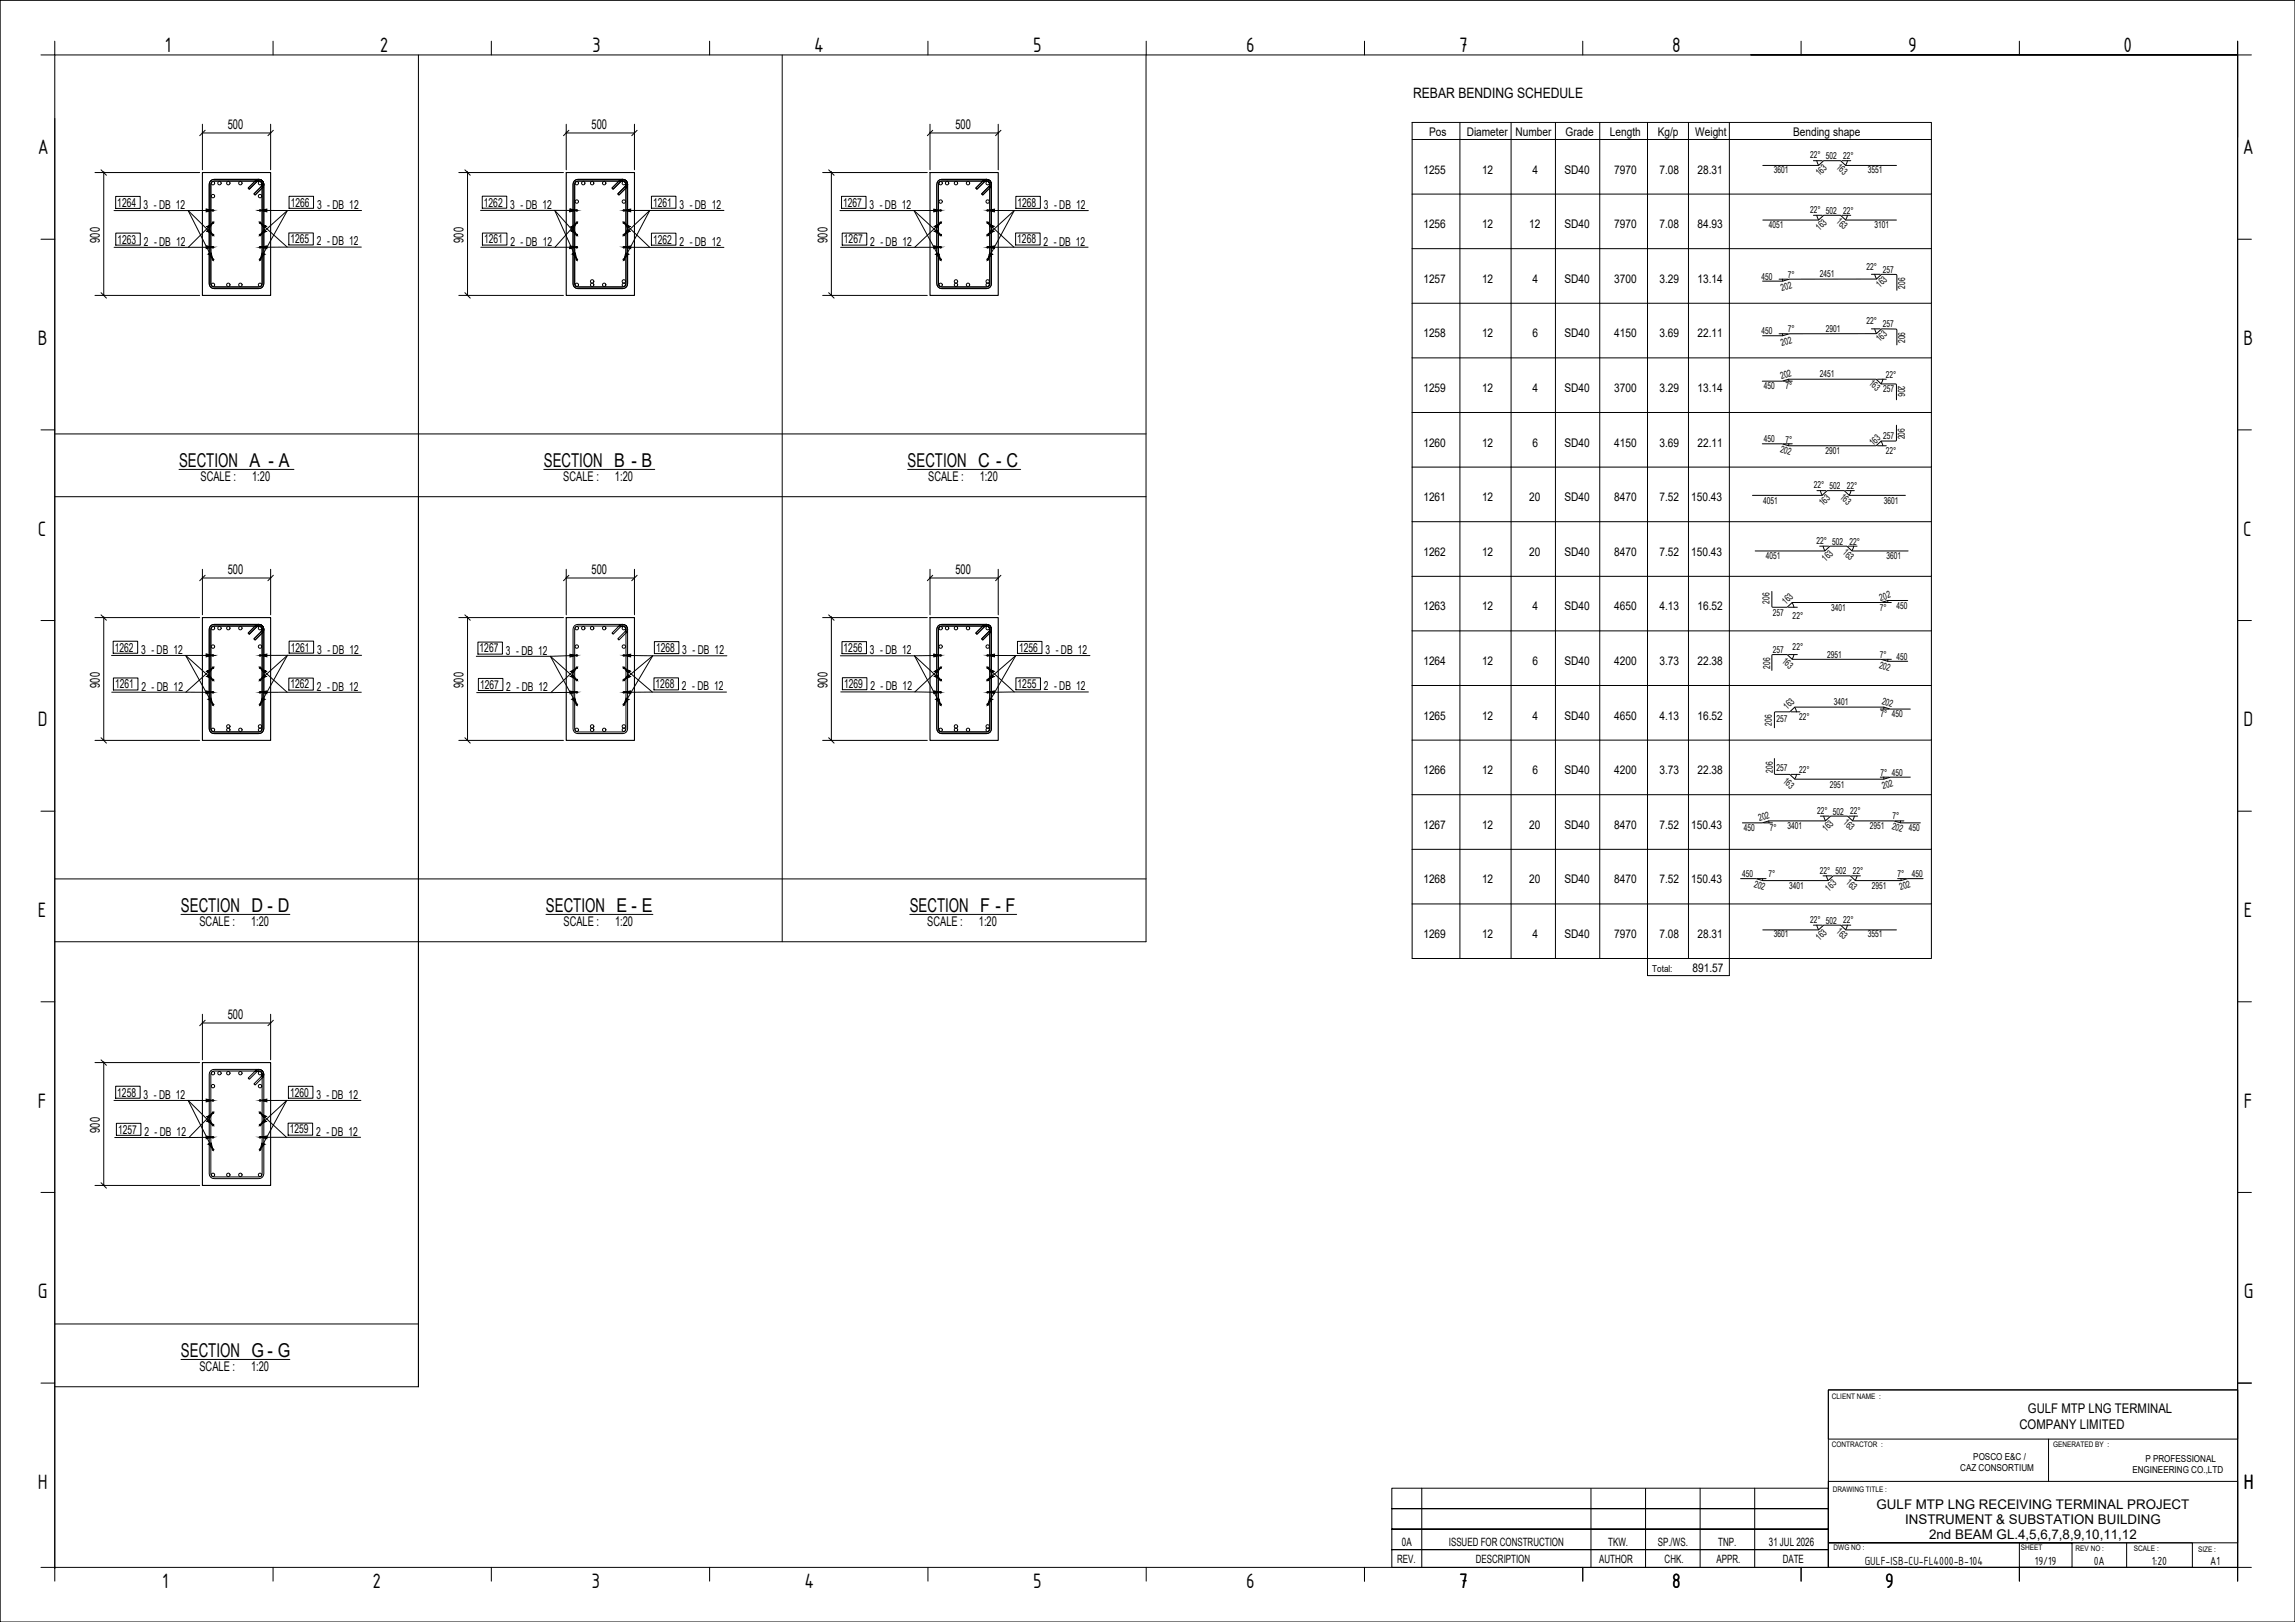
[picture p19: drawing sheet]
<svg xmlns="http://www.w3.org/2000/svg" width="841mm" height="594mm" viewBox="0 0 841 594" stroke-linecap="round" stroke-linejoin="round" font-family="sans-serif">
<defs><g id="words">
<g font-size="8.2">
<text x="60.4" y="18.9">1</text>
<text x="139.2" y="18.9">2</text>
<text x="217" y="18.9">3</text>
<text x="298.4" y="18.9">4</text>
<text x="378.6" y="18.9">5</text>
<text x="456.7" y="18.9">6</text>
<text x="534.7" y="18.9">7</text>
<text x="612.8" y="18.9">8</text>
<text x="699.3" y="18.9">9</text>
<text x="778.2" y="18.9">0</text>
<text x="13.9" y="56.6">A</text>
<text x="821.9" y="56.6">A</text>
<text x="13.9" y="126.4">B</text>
<text x="822.2" y="126.4">B</text>
<text x="13.9" y="196.2">C</text>
<text x="822" y="196.2">C</text>
<text x="13.9" y="266">D</text>
<text x="822.2" y="266">D</text>
<text x="13.9" y="335.9">E</text>
<text x="822.3" y="335.9">E</text>
<text x="13.9" y="405.7">F</text>
<text x="822.3" y="405.7">F</text>
<text x="13.9" y="475.5">G</text>
<text x="822.3" y="475.5">G</text>
<text x="13.9" y="545.3">H</text>
<text x="822.3" y="545.3">H</text>
<text x="59.5" y="581.5">1</text>
<text x="136.5" y="581.5">2</text>
<text x="216.8" y="581.5">3</text>
<text x="294.8" y="581.5">4</text>
<text x="378.6" y="581.5">5</text>
<text x="456.7" y="581.5">6</text>
<text x="534.7" y="581.6">7</text>
<text x="612.8" y="581.5">8</text>
<text x="690.8" y="581.5">9</text>
</g>
<g font-size="7">
<text x="65.6" y="171.2">SECTION A - A</text>
<text x="199.3" y="171.2">SECTION B - B</text>
<text x="332.6" y="171.2">SECTION C - C</text>
<text x="66.3" y="334.2">SECTION D - D</text>
<text x="200.1" y="334.2">SECTION E - E</text>
<text x="333.4" y="334.2">SECTION F - F</text>
<text x="66.3" y="497.2">SECTION G - G</text>
</g>
<text font-size="5.2" x="517.8" y="35.8">REBAR BENDING SCHEDULE</text>
<g font-size="4.9">
<text x="83.5" y="47.3">500</text>
<text x="216.8" y="47.3">500</text>
<text x="350.1" y="47.3">500</text>
<text x="36.6" y="88.9" transform="rotate(-90 36.6 88.9)">900</text>
<text x="169.9" y="88.9" transform="rotate(-90 169.9 88.9)">900</text>
<text x="303.2" y="88.9" transform="rotate(-90 303.2 88.9)">900</text>
<text x="73.5" y="176.2">SCALE :</text>
<text x="92.4" y="176.2">1:20</text>
<text x="206.4" y="176.2">SCALE :</text>
<text x="225.3" y="176.2">1:20</text>
<text x="340.1" y="176.2">SCALE :</text>
<text x="359.1" y="176.2">1:20</text>
<text x="83.5" y="210.2">500</text>
<text x="216.8" y="210.2">500</text>
<text x="350.1" y="210.2">500</text>
<text x="36.6" y="251.9" transform="rotate(-90 36.6 251.9)">900</text>
<text x="169.9" y="251.9" transform="rotate(-90 169.9 251.9)">900</text>
<text x="303.2" y="251.9" transform="rotate(-90 303.2 251.9)">900</text>
<text x="73.1" y="339.2">SCALE :</text>
<text x="92" y="339.2">1:20</text>
<text x="206.5" y="339.2">SCALE :</text>
<text x="225.4" y="339.2">1:20</text>
<text x="339.8" y="339.2">SCALE :</text>
<text x="358.7" y="339.2">1:20</text>
<text x="83.5" y="373.2">500</text>
<text x="36.6" y="414.9" transform="rotate(-90 36.6 414.9)">900</text>
<text x="73.1" y="502.2">SCALE :</text>
<text x="92" y="502.2">1:20</text>
<text x="743.2" y="517.7">GULF MTP LNG TERMINAL</text>
<text x="740" y="523.4">COMPANY LIMITED</text>
<text x="687.7" y="552.5">GULF MTP LNG RECEIVING TERMINAL PROJECT</text>
<text x="698.1" y="558.2">INSTRUMENT &amp; SUBSTATION BUILDING</text>
<text x="707" y="563.8">2nd BEAM GL.4,5,6,7,8,9,10,11,12</text>
</g>
<g font-size="4.7">
<text x="683.4" y="573.1">GULF-ISB-CU-FL4000-B-104</text>
<text x="745.7" y="573.1">19/19</text>
<text x="767.3" y="573.1">0A</text>
<text x="788.6" y="573.1">1:20</text>
<text x="809.9" y="573.1">A1</text>
</g>
<g font-size="4.5">
<text x="43" y="75.7">1264</text>
<text x="52.6" y="76.5">3 - DB 12</text>
<text x="106.5" y="75.7">1266</text>
<text x="116.2" y="76.5">3 - DB 12</text>
<text x="177.3" y="75.7">1262</text>
<text x="187" y="76.5">3 - DB 12</text>
<text x="239.3" y="75.7">1261</text>
<text x="248.9" y="76.5">3 - DB 12</text>
<text x="309" y="75.7">1267</text>
<text x="318.6" y="76.5">3 - DB 12</text>
<text x="372.9" y="75.7">1268</text>
<text x="382.5" y="76.5">3 - DB 12</text>
<text x="43" y="89.2">1263</text>
<text x="52.6" y="90">2 - DB 12</text>
<text x="106.4" y="89.1">1265</text>
<text x="116.1" y="89.9">2 - DB 12</text>
<text x="177.4" y="89.1">1261</text>
<text x="187" y="90">2 - DB 12</text>
<text x="239.3" y="89.2">1262</text>
<text x="309.3" y="89.2">1267</text>
<text x="318.9" y="90">2 - DB 12</text>
<text x="372.8" y="89.1">1268</text>
<text x="382.4" y="89.9">2 - DB 12</text>
<text x="248.9" y="90">2 - DB 12</text>
<text x="42.1" y="238.7">1262</text>
<text x="51.7" y="239.5">3 - DB 12</text>
<text x="106.5" y="238.6">1261</text>
<text x="116.2" y="239.4">3 - DB 12</text>
<text x="175.8" y="239">1267</text>
<text x="185.4" y="239.8">3 - DB 12</text>
<text x="240.4" y="238.8">1268</text>
<text x="250" y="239.6">3 - DB 12</text>
<text x="309.1" y="238.8">1256</text>
<text x="318.8" y="239.6">3 - DB 12</text>
<text x="373.5" y="238.7">1256</text>
<text x="383.1" y="239.5">3 - DB 12</text>
<text x="42.2" y="252.1">1261</text>
<text x="51.8" y="252.9">2 - DB 12</text>
<text x="106.4" y="252.2">1262</text>
<text x="116.1" y="253">2 - DB 12</text>
<text x="175.9" y="252.3">1267</text>
<text x="185.5" y="253.1">2 - DB 12</text>
<text x="240.2" y="252.1">1268</text>
<text x="249.9" y="252.9">2 - DB 12</text>
<text x="309.3" y="252">1269</text>
<text x="318.9" y="252.8">2 - DB 12</text>
<text x="372.9" y="252">1255</text>
<text x="382.5" y="252.8">2 - DB 12</text>
<text x="43" y="401.7">1258</text>
<text x="106.3" y="401.7">1260</text>
<text x="52.6" y="402.5">3 - DB 12</text>
<text x="115.9" y="402.5">3 - DB 12</text>
<text x="43.3" y="415.2">1257</text>
<text x="52.9" y="416">2 - DB 12</text>
<text x="106.2" y="415.2">1259</text>
<text x="115.8" y="416">2 - DB 12</text>
</g>
<g font-size="4.4">
<text x="523.8" y="49.8">Pos</text>
<text x="537.5" y="49.8">Diameter</text>
<text x="555.4" y="49.8">Number</text>
<text x="573.8" y="49.8">Grade</text>
<text x="590" y="49.8">Length</text>
<text x="607.5" y="49.8">Kg/p</text>
<text x="621.2" y="49.8">Weight</text>
<text x="657.1" y="49.8">Bending shape</text>
<text x="521.6" y="63.6">1255</text>
<text x="543.1" y="63.6">12</text>
<text x="561.6" y="63.6">4</text>
<text x="573.3" y="63.6">SD40</text>
<text x="591.6" y="63.6">7970</text>
<text x="608.1" y="63.6">7.08</text>
<text x="622.1" y="63.6">28.31</text>
<text x="521.6" y="83.6">1256</text>
<text x="543.1" y="83.6">12</text>
<text x="560.4" y="83.6">12</text>
<text x="573.3" y="83.6">SD40</text>
<text x="591.6" y="83.6">7970</text>
<text x="608.1" y="83.6">7.08</text>
<text x="622.1" y="83.6">84.93</text>
<text x="521.6" y="103.6">1257</text>
<text x="543.1" y="103.6">12</text>
<text x="561.6" y="103.6">4</text>
<text x="573.3" y="103.6">SD40</text>
<text x="591.6" y="103.6">3700</text>
<text x="608.1" y="103.6">3.29</text>
<text x="622.1" y="103.6">13.14</text>
<text x="521.6" y="123.6">1258</text>
<text x="543.1" y="123.6">12</text>
<text x="561.6" y="123.6">6</text>
<text x="573.3" y="123.6">SD40</text>
<text x="591.6" y="123.6">4150</text>
<text x="608.1" y="123.6">3.69</text>
<text x="622.1" y="123.6">22.11</text>
<text x="521.6" y="143.6">1259</text>
<text x="543.1" y="143.6">12</text>
<text x="561.6" y="143.6">4</text>
<text x="573.3" y="143.6">SD40</text>
<text x="591.6" y="143.6">3700</text>
<text x="608.1" y="143.6">3.29</text>
<text x="622.1" y="143.6">13.14</text>
<text x="521.6" y="163.6">1260</text>
<text x="543.1" y="163.6">12</text>
<text x="561.6" y="163.6">6</text>
<text x="573.3" y="163.6">SD40</text>
<text x="591.6" y="163.6">4150</text>
<text x="608.1" y="163.6">3.69</text>
<text x="622.1" y="163.6">22.11</text>
<text x="521.6" y="183.6">1261</text>
<text x="543.1" y="183.6">12</text>
<text x="560.4" y="183.6">20</text>
<text x="573.3" y="183.6">SD40</text>
<text x="591.6" y="183.6">8470</text>
<text x="608.1" y="183.6">7.52</text>
<text x="619.7" y="183.6">150.43</text>
<text x="521.6" y="203.6">1262</text>
<text x="543.1" y="203.6">12</text>
<text x="560.4" y="203.6">20</text>
<text x="573.3" y="203.6">SD40</text>
<text x="591.6" y="203.6">8470</text>
<text x="608.1" y="203.6">7.52</text>
<text x="619.7" y="203.6">150.43</text>
<text x="521.6" y="223.6">1263</text>
<text x="543.1" y="223.6">12</text>
<text x="561.6" y="223.6">4</text>
<text x="573.3" y="223.6">SD40</text>
<text x="591.6" y="223.6">4650</text>
<text x="608.1" y="223.6">4.13</text>
<text x="622.1" y="223.6">16.52</text>
<text x="521.6" y="243.6">1264</text>
<text x="543.1" y="243.6">12</text>
<text x="561.6" y="243.6">6</text>
<text x="573.3" y="243.6">SD40</text>
<text x="591.6" y="243.6">4200</text>
<text x="608.1" y="243.6">3.73</text>
<text x="622.1" y="243.6">22.38</text>
<text x="521.6" y="263.6">1265</text>
<text x="543.1" y="263.6">12</text>
<text x="561.6" y="263.6">4</text>
<text x="573.3" y="263.6">SD40</text>
<text x="591.6" y="263.6">4650</text>
<text x="608.1" y="263.6">4.13</text>
<text x="622.1" y="263.6">16.52</text>
<text x="521.6" y="283.6">1266</text>
<text x="543.1" y="283.6">12</text>
<text x="561.6" y="283.6">6</text>
<text x="573.3" y="283.6">SD40</text>
<text x="591.6" y="283.6">4200</text>
<text x="608.1" y="283.6">3.73</text>
<text x="622.1" y="283.6">22.38</text>
<text x="521.6" y="303.6">1267</text>
<text x="543.1" y="303.6">12</text>
<text x="560.4" y="303.6">20</text>
<text x="573.3" y="303.6">SD40</text>
<text x="591.6" y="303.6">8470</text>
<text x="608.1" y="303.6">7.52</text>
<text x="619.7" y="303.6">150.43</text>
<text x="521.6" y="323.6">1268</text>
<text x="543.1" y="323.6">12</text>
<text x="560.4" y="323.6">20</text>
<text x="573.3" y="323.6">SD40</text>
<text x="591.6" y="323.6">8470</text>
<text x="608.1" y="323.6">7.52</text>
<text x="619.7" y="323.6">150.43</text>
<text x="521.6" y="343.6">1269</text>
<text x="543.1" y="343.6">12</text>
<text x="561.6" y="343.6">4</text>
<text x="573.3" y="343.6">SD40</text>
<text x="591.6" y="343.6">7970</text>
<text x="608.1" y="343.6">7.08</text>
<text x="622.1" y="343.6">28.31</text>
<text x="620.3" y="356.1">891.57</text>
</g>
<g font-size="4.2">
<text x="513.7" y="566.1">0A</text>
<text x="530.9" y="566.1">ISSUED FOR CONSTRUCTION</text>
<text x="589.4" y="566.1">TKW.</text>
<text x="607.5" y="566.1">SP./WS.</text>
<text x="629.7" y="566.1">TNP.</text>
<text x="648.2" y="566.1">31 JUL 2026</text>
<text x="512" y="572.6">REV.</text>
<text x="540.8" y="572.6">DESCRIPTION</text>
<text x="586" y="572.6">AUTHOR</text>
<text x="610" y="572.6">CHK.</text>
<text x="629" y="572.6">APPR.</text>
<text x="653.3" y="572.6">DATE</text>
</g>
<g font-size="3.5">
<text x="663.3" y="58">22° 502</text>
<text x="675.4" y="58.2">22°</text>
<text x="650.1" y="63.3">3601</text>
<text x="666.7" y="64.6" transform="rotate(-43 666.7 64.6)">163</text>
<text x="672.7" y="61.5" transform="rotate(43 672.7 61.5)">163</text>
<text x="684.5" y="63.3">3551</text>
<text x="648.2" y="83.7">4051</text>
<text x="663.3" y="78">22° 502</text>
<text x="672.7" y="81.5" transform="rotate(43 672.7 81.5)">163</text>
<text x="675.4" y="78.2">22°</text>
<text x="687" y="83.7">3101</text>
<text x="666.7" y="84.6" transform="rotate(-43 666.7 84.6)">163</text>
<text x="655.2" y="101.7">7°</text>
<text x="666.9" y="101.6">2451</text>
<text x="684" y="98.8">22°</text>
<text x="690" y="99.9">257</text>
<text x="645.5" y="102.5">450</text>
<text x="653" y="106.6" transform="rotate(-16 653 106.6)">202</text>
<text x="688.9" y="105.4" transform="rotate(-43 688.9 105.4)">163</text>
<text x="698.2" y="105.7" transform="rotate(-90 698.2 105.7)">206</text>
<text x="684" y="118.8">22°</text>
<text x="690" y="119.9">257</text>
<text x="645.5" y="122.5">450</text>
<text x="655.2" y="121.7">7°</text>
<text x="669.1" y="121.7">2901</text>
<text x="688.9" y="125.4" transform="rotate(-43 688.9 125.4)">163</text>
<text x="698.2" y="125.7" transform="rotate(-90 698.2 125.7)">206</text>
<text x="653" y="126.6" transform="rotate(-16 653 126.6)">202</text>
<text x="646.3" y="142.6">450</text>
<text x="652.9" y="138.9" transform="rotate(-16 652.9 138.9)">202</text>
<text x="654.3" y="142.5">7°</text>
<text x="666.9" y="138.2">2451</text>
<text x="684.7" y="140.6" transform="rotate(43 684.7 140.6)">163</text>
<text x="690.1" y="143.7">257</text>
<text x="691.1" y="138.3">22°</text>
<text x="695.6" y="141.3" transform="rotate(90 695.6 141.3)">206</text>
<text x="646.3" y="162">450</text>
<text x="690.1" y="160.9">257</text>
<text x="698" y="160.9" transform="rotate(-90 698 160.9)">206</text>
<text x="652.2" y="165.6" transform="rotate(16 652.2 165.6)">202</text>
<text x="654.3" y="162.1">7°</text>
<text x="668.9" y="166.4">2901</text>
<text x="686.4" y="163.4" transform="rotate(-43 686.4 163.4)">163</text>
<text x="691.1" y="166.4">22°</text>
<text x="664.6" y="178.9">22° 502</text>
<text x="676.7" y="179.1">22°</text>
<text x="646.1" y="184.5">4051</text>
<text x="668" y="185.4" transform="rotate(-43 668 185.4)">163</text>
<text x="674.1" y="182.3" transform="rotate(43 674.1 182.3)">163</text>
<text x="690.3" y="184.5">3601</text>
<text x="665.6" y="199.2">22° 502</text>
<text x="675.1" y="202.7" transform="rotate(43 675.1 202.7)">163</text>
<text x="677.7" y="199.4">22°</text>
<text x="647.1" y="204.9">4051</text>
<text x="669" y="205.8" transform="rotate(-43 669 205.8)">163</text>
<text x="691.3" y="204.9">3601</text>
<text x="648.5" y="221.1" transform="rotate(-90 648.5 221.1)">206</text>
<text x="654.5" y="221.6" transform="rotate(-43 654.5 221.6)">163</text>
<text x="689.2" y="220" transform="rotate(-16 689.2 220)">202</text>
<text x="649.7" y="225.5">257</text>
<text x="656.9" y="226.6">22°</text>
<text x="671.1" y="223.9">3401</text>
<text x="688.9" y="223.6">7°</text>
<text x="694.9" y="222.9">450</text>
<text x="649.7" y="239.2">257</text>
<text x="656.9" y="238.1">22°</text>
<text x="648.7" y="244.9" transform="rotate(-90 648.7 244.9)">206</text>
<text x="652.8" y="242.4" transform="rotate(43 652.8 242.4)">163</text>
<text x="669.6" y="240.9">2951</text>
<text x="688.5" y="244.6" transform="rotate(16 688.5 244.6)">202</text>
<text x="688.9" y="241">7°</text>
<text x="694.9" y="241.7">450</text>
<text x="689.4" y="257.7" transform="rotate(16 689.4 257.7)">202</text>
<text x="654.9" y="259.9" transform="rotate(-43 654.9 259.9)">163</text>
<text x="659.3" y="263.7">22°</text>
<text x="672" y="258.3">3401</text>
<text x="689.1" y="262.6">7° 450</text>
<text x="649.3" y="265.8" transform="rotate(-90 649.3 265.8)">206</text>
<text x="651.1" y="264.3">257</text>
<text x="649.7" y="283" transform="rotate(-90 649.7 283)">206</text>
<text x="651.1" y="282.5">257</text>
<text x="653.2" y="286.3" transform="rotate(43 653.2 286.3)">163</text>
<text x="659.3" y="283.2">22°</text>
<text x="689.1" y="284.2">7° 450</text>
<text x="670.6" y="288.5">2951</text>
<text x="690.1" y="289" transform="rotate(-16 690.1 289)">202</text>
<text x="665.9" y="298.1">22° 502</text>
<text x="678" y="298.3">22°</text>
<text x="639.1" y="304.5">450</text>
<text x="644.8" y="300.7" transform="rotate(-16 644.8 300.7)">202</text>
<text x="648.6" y="304.3">7°</text>
<text x="655.1" y="303.7">3401</text>
<text x="669.3" y="304.6" transform="rotate(-43 669.3 304.6)">163</text>
<text x="675.3" y="301.6" transform="rotate(43 675.3 301.6)">163</text>
<text x="685.2" y="303.6">2951</text>
<text x="693.1" y="303.7" transform="rotate(16 693.1 303.7)">202</text>
<text x="693.5" y="300.1">7°</text>
<text x="699.5" y="304.5">450</text>
<text x="638.4" y="321.2">450</text>
<text x="648" y="321.3">7°</text>
<text x="666.9" y="320">22° 502</text>
<text x="676.3" y="323.4" transform="rotate(43 676.3 323.4)">163</text>
<text x="679" y="320.2">22°</text>
<text x="695.4" y="321.4">7°</text>
<text x="700.6" y="321.2">450</text>
<text x="642.6" y="324.9" transform="rotate(16 642.6 324.9)">202</text>
<text x="655.6" y="325.6">3401</text>
<text x="670.2" y="326.5" transform="rotate(-43 670.2 326.5)">163</text>
<text x="685.9" y="325.6">2951</text>
<text x="696.5" y="326.2" transform="rotate(-16 696.5 326.2)">202</text>
<text x="663.3" y="338">22° 502</text>
<text x="672.7" y="341.5" transform="rotate(43 672.7 341.5)">163</text>
<text x="675.4" y="338.2">22°</text>
<text x="650.1" y="343.3">3601</text>
<text x="666.7" y="344.6" transform="rotate(-43 666.7 344.6)">163</text>
<text x="684.5" y="343.3">3551</text>
<text x="605.5" y="356.1">Total:</text>
<text x="718.3" y="538.8">CAZ CONSORTIUM</text>
<text x="723.1" y="534.8">POSCO E&amp;C /</text>
<text x="781.4" y="539.5">ENGINEERING CO.,LTD</text>
<text x="786.2" y="535.5">P PROFESSIONAL</text>
</g>
<g font-size="2.8">
<text x="671.3" y="512.4">CLIENT NAME :</text>
<text x="671.3" y="530">CONTRACTOR :</text>
<text x="752.4" y="530">GENERATED BY :</text>
<text x="671.6" y="546.4">DRAWING TITLE :</text>
<text x="671.9" y="567.9">DWG NO :</text>
<text x="740.6" y="567.6">SHEET</text>
<text x="760.6" y="568">REV NO :</text>
<text x="782" y="568.1">SCALE :</text>
<text x="805.5" y="568.3">SIZE :</text>
</g>
</g></defs>
<!-- layer: OtherObjectType -->
<g fill="none" stroke="#000" stroke-width=".37">
<path d="M.1 .1h840.9v594h-840.9zM20.1 15.1v5h-5.1M100.1 15.1v5M180.1 15.1v5M260 15.1v5M340 15.1v5M420 15.1v5M500 15.1v5M580 15.1v5M660 15.1v5M740 15.1v5M820 15.1v564"/>
<path d="M641.6 20.1h178.4h-799.9v554h804.9M825 20.1h-5v30.2M20.1 43.4v531.2M517.5 44.8h190.3v6.3h-190.3zM517.5 51.1v300h190.3v-20M535 44.8v306.3M553.7 44.8v306.3M570 44.8v306.3M586.2 44.8v306.3M603.7 44.8v312.5h30v-312.5M618.8 44.8v306.3M707.8 51.1v20h-190.3"/>
<path d="M707.8 71.1v20h-190.3M15 87.6h5.1M707.8 91.1v20h-190.3M820 87.6h5M707.8 111.1v20h-190.3M707.8 131.1v20h-190.3M15 157.5h5.1M707.8 151.1v20h-190.3M820 157.5h5M65.6 171.9h42.1M199.3 171.9h40.6M332.6 171.9h41.4"/>
<path d="M707.8 171.1v20h-190.3M707.8 191.1v20h-190.3M707.8 211.1v20h-190.3M15 227.3h5.1M707.8 231.1v20h-190.3M820 227.3h5M707.8 251.1v20h-190.3M707.8 271.1v20h-190.3M15 297.1h5.1M707.8 291.1v20h-190.3M820 297.1h5M707.8 311.1v20h-190.3"/>
<path d="M66.3 334.9h39.9M200.1 334.9h39.2M333.4 334.9h39.2M15 366.9h5.1M820 366.9h5M15 436.7h5.1M820 436.7h5M66.3 497.9h39.9M15 506.6h5.1M670 509.1h150v18h-150zM670 509.1h150v65h-150h89.3v-9h-89.3h150v-22.5h-150v31.5zM820 506.6h5"/>
<path d="M750.7 527.1v15.5M510 545.1h160v29h-160v-6.5h160h-160v-7.5h160h-160v-7.5h160h-160zM521 545.1v29M583 545.2v28.9M603 545.2v28.9M623 545.1v29M643 545.1v29M15 574.1h5.1v5M100.1 574.1v5M180.1 574.1v5M260 574.1v5M340 574.1v5"/>
<path d="M420 574.1v5M500 574.1v5M580 574.1v5M660 574.1v5M740 565.1h63.4v9h-63.4zM740 574.1v5M779.3 565.1v9"/>
</g>
<!-- layer: Z-DIMENSIONS -->
<g fill="none" stroke="#000" stroke-width=".37">
<path d="M153.3 20.1v487.8h-133.2M286.6 20.1v324.8M420 20.1v324.8h-399.9M74.2 48.7h.1M74.2 48.7h25M74.2 45.5v16.7M75.2 47.7l-2 2M99.2 48.7h.1M99.2 45.5v16.7M100.2 47.7l-2 2M207.5 48.7h.1M207.5 48.7h25"/>
<path d="M207.5 45.5v16.7M208.5 47.7l-2 2M232.5 48.7h.1M232.5 45.5v16.7M233.5 47.7l-2 2M340.8 48.7h.1M340.8 48.7h25M340.8 45.5v16.7M341.8 47.7l-2 2M365.8 48.7h.1M365.8 45.5v16.7M366.8 47.7l-2 2"/>
<path d="M34.8 63.2h38.4M37 62.2l2 2M38 63.2h.1M38 63.2v45M168.1 63.2h38.4M170.4 62.2l1.9 2M171.3 63.2h.1M171.3 63.2v45M301.5 63.2h38.3M303.7 62.2l2 2M304.7 63.2h.1M304.7 63.2v45"/>
<path d="M34.8 108.2h38.4M37 107.2l2 2M38 108.2h.1M168.1 108.2h38.4M170.4 107.2l1.9 2M171.3 108.2h.1M301.5 108.2h38.3M303.7 107.2l2 2M304.7 108.2h.1M20.1 158.9h399.9M20.1 181.9h399.9M74.2 211.7h.1"/>
<path d="M74.2 208.5v16.7M74.2 211.7h25M75.2 210.7l-2 2M99.2 211.7h.1M99.2 208.5v16.7M100.2 210.7l-2 2M207.5 211.7h.1M207.5 208.5v16.7M207.5 211.7h25M208.5 210.7l-2 2M232.5 211.7h.1M232.5 208.5v16.7"/>
<path d="M233.5 210.7l-2 2M340.8 211.7h.1M340.8 208.5v16.7M340.8 211.7h25M341.8 210.7l-2 2M365.8 211.7h.1M365.8 208.5v16.7M366.8 210.7l-2 2M34.8 226.2h38.4M37 225.2l2 2M38 226.2h.1M38 226.2v45"/>
<path d="M168.1 226.2h38.4M170.4 225.2l1.9 2M171.3 226.2h.1M171.3 226.2v45M301.5 226.2h38.3M303.7 225.2l2 2M304.7 226.2h.1M304.7 226.2v45M34.8 271.2h38.4M37 270.2l2 2M38 271.2h.1M168.1 271.2h38.4"/>
<path d="M170.4 270.2l1.9 2M171.3 271.2h.1M301.5 271.2h38.3M303.7 270.2l2 2M304.7 271.2h.1M20.1 321.9h399.9M74.2 374.7h.1M74.2 371.5v16.7M74.2 374.7h25M75.2 373.7l-2 2M99.2 374.7h.1M99.2 371.5v16.7"/>
<path d="M100.2 373.7l-2 2M34.8 389.2h38.4M37 388.2l2 2M38 389.2h.1M38 389.2v45M34.8 434.2h38.4M37 433.2l2 2M38 434.2h.1M20.1 484.9h133.2"/>
</g>
<!-- layer: ReinforcingBarMark -->
<g fill="none" stroke="#000" stroke-width=".37">
<path d="M664.5 58.9h3.3M665.8 58.9l.7 1.7M675 58.9h3.2M677 58.9l-.7 1.7M41.8 77.1h27.1l9.1 18M42.4 71.9h9v4.4h-9zM78 77.1h-9.1l9.1 9M95.3 77.1h10l-10 9M105.9 71.9h9v4.4h-9zM132.5 77.1h-27.2l-10 18M176.1 77.1h27.2l8.1 18M176.7 71.9h9v4.4h-9z"/>
<path d="M211.4 77.1h-8.1l8.1 9M228.6 77.1h9.5l-9.5 9M238.7 71.9h9v4.4h-9zM265.3 77.1h-27.2l-9.5 18M307.8 77.1h27.1l9.8 18M308.4 71.9h9v4.4h-9zM344.7 77.1h-9.8l9.8 9M361.9 77.1h9.8l-9.8 9M372.3 71.9h8.9v4.4h-8.9zM398.8 77.1h-27.1l-9.8 18M646 60.6h20.3l2.1-1.7h6l2.1 1.7h18.5M664.5 78.9h3.3"/>
<path d="M665.8 78.9l.7 1.7M675 78.9h3.2M677 78.9l-.7 1.7M42.4 85.4h9v4.4h-9zM78 90.6h-36.2M78 81.6l-9 9M95.3 81.6l9.9 8.9M105.8 85.3h9v4.4h-9zM132.4 90.5l-37.1 .1M176.2 90.6h35.2M176.8 85.4h9v4.4h-9zM211.4 81.6l-8 9"/>
<path d="M228.6 90.6h36.7M228.6 81.6l9.5 9M238.7 85.4h9v4.4h-9zM308.6 85.4h9v4.4h-9zM344.7 90.6h-36.7M344.7 81.6l-9.5 9M361.9 81.6l9.7 8.9M372.2 85.3h9v4.4h-9zM398.7 90.5l-36.8 .1M646 80.6h20.3l2.1-1.7h6l2.1 1.7h18.5M645.9 103h7.4l2.4-.8h31.9l2-1.7h5.1l.4 .4v5.4M652 102.2h3.2"/>
<path d="M653.2 102.2l.1 .7M685.8 100.5h3.2M687 100.5l.7 1.7M645.8 139.6h7.3l2.4-.7h31.9l2 1.7 5.5 .1 .1 5.7M645.9 123h7.4l2.4-.7 31.8-.1 2.2-1.7h5l.4 .4v5.4M652 122.3h3.2M653.2 122.3l.1 .7M653.5 139.6h3.3M655.5 138.9l.1 .7M685.8 120.5h3.2M687 120.5l.7 1.7M688 138.9h3.2"/>
<path d="M690 138.9l-.7 1.7M695 155.7l-.1 5.7-5.5 .1-2 1.8h-31.9l-2.4-.7h-7.3M653.5 162.6h3.3M655.6 162.6l-.1 .7M665.8 179.7h3.3M667.1 179.7l.7 1.7M676.3 179.7h3.2M678.3 179.7l-.7 1.7M688 163.3h3.2M689.3 161.6l.7 1.7M642.2 181.4h25.4l2.1-1.7h6l2.1 1.7h20.5M643.2 201.8h25.4l2.1-1.8h6l2.1 1.8h20.4"/>
<path d="M649.3 216.6v5.4l.4 .4h5.1l2.1-1.7h32.4l2.6-.8h7.2M666.8 200h3.3M668.1 200l.7 1.7M677.3 200h3.2M679.3 200l-.7 1.7M691.7 220l.1 .7M41.5 234.9h8.9v4.4h-8.9zM105.9 234.8h9v4.4h-9zM175.1 235.2h9v4.4h-9zM239.8 235h9v4.4h-9zM308.6 235h8.9v4.4h-8.9zM372.9 234.9h8.9v4.4h-8.9z"/>
<path d="M655.4 239.7h3.3M655.4 222.4h3.3M656.7 220.7l.7 1.7M657.4 239.7l-.7 1.7M689.8 220.7h3.3M40.9 240.1h27.1l10 18M41 253.5l37 .1M41.6 248.3h9v4.4h-9zM78 244.6l-9.9 8.9M78 240.1h-10l10 9M95.3 244.6l9.9 8.9M95.3 240.1l10-.1-10 9.1"/>
<path d="M105.8 248.4h9v4.4h-9zM132.4 253.5l-37.1 .1M132.5 240h-27.2l-10 18.1M174.5 240.4h27.2l9.7 17.7M175.3 248.5h9v4.4h-9zM211.4 253.6l-36.7 .1M211.4 240.1l-9.7 .3 9.7 8.7M211.4 244.6l-9.5 9.1M228.6 240.1l10.6 .1-10.6 8.9M228.6 244.6l10.5 8.9M239.7 248.3h8.9v4.4h-8.9zM266.2 253.5l-37.6 .1"/>
<path d="M266.4 240.2h-27.2l-10.6 17.9M308 240.2h27.1l9.6 17.9M308.1 253.4l36.6 .2M308.7 248.2h9v4.4h-9zM344.7 240.1l-9.6 .1 9.6 8.9M344.7 244.6l-9.4 8.8M361.9 240.1h10.3l-10.3 9M361.9 244.6l9.8 8.8M372.3 248.3h9v4.3h-9zM398.9 253.4l-37 .2M399.4 240.1h-27.2l-10.3 18M657.7 259l.7 1.7"/>
<path d="M689 259.7h3.3M689.8 241.5h3.3M690.4 259l-.1 .7M691.8 241.5l-.1 .7M699.1 242.2h-7.3l-2.4-.7h-32.5l-2.1-1.8h-5.1l-.4 .4v5.4M700.1 259.7h-7.4l-2.4-.7h-32.5l-1.9 1.7-5.5 .2-.2 5.6M650.2 277.8l.2 5.7 5.4 .1 2.1 1.8h32.4l2.5-.8h7.3M656.4 260.7h3.2M656.4 283.6h3.2M658.4 283.6l-.7 1.7M667.1 298.9h3.2M668.3 298.9l.7 1.7"/>
<path d="M677.5 298.9h3.3M679.5 298.9l-.6 1.7M689 284.6h3.3M690.3 284.6l.1 .7M638.5 301.4h7.3l2.4-.7h20.6l2.2-1.8h5.9l2.2 1.8h14.9l2.4 .7h7.3M646.3 301.4h3.2M648.2 300.7l.1 .7M694.5 300.7h3.2M696.5 300.7l-.1 .7M637.9 321.8h5.6l2.4 .7h24l2-1.7h6.1l2 1.7h16.7l2.4-.7h5.6M644 321.8h3.2M646 321.8l-.1 .7"/>
<path d="M664.5 338.9h3.3M665.8 338.9l.7 1.6M668.1 320.8h3.2M669.3 320.8l.7 1.7M675 338.9h3.2M677 338.9l-.7 1.6M678.5 320.8h3.3M680.5 320.8l-.6 1.7M695.4 321.8h3.2M696.6 321.8l.1 .7M646 340.6h20.3l2.1-1.7h6l2.1 1.7h18.5M42.4 397.8h9v4.4h-9z"/>
<path d="M105.7 397.9h9v4.3h-9zM41.8 403h27.1l9.1 18.1M42.7 411.4h8.9v4.4h-8.9zM78 416.6h-36M78 407.6l-8.8 9M78 403.1l-9.1-.1 9.1 9.1M95.3 416.6h36.9M95.3 407.6l9.7 9M95.3 403.1l9.8-.1-9.8 9.1M105.6 411.4h9v4.4h-9zM132.3 403h-27.2l-9.8 18.1"/>
</g>
<!-- layer: Part -->
<path d="M74.2 63.2h25v45h-25zM207.5 63.2h25v45h-25zM340.8 63.2h25v45h-25zM74.2 226.2h25v45h-25zM207.5 226.2h25v45h-25zM340.8 226.2h25v45h-25zM74.2 389.2h25v45h-25z" fill="none" stroke="#000" stroke-width=".4"/>
<!-- layer: ReinforcingBar -->
<g fill="none" stroke="#000" stroke-width=".37">
<path d="M77.2 66.2l1.3-.5h16.4a1.8 1.8 0 0 1 1.6 1.1 1.8 1.8 0 0 1-.4 2l-2.6 2.6-.4-.4 2.6-2.6a1.2 1.2 0 0 0 .3-1.4 1.2 1.2 0 0 0-1.2-.7h-16.3a1.19 1.19 0 0 0-1.2 1.2v36.4a1.23 1.23 0 0 0 1.2 1.2h16.3a1.19 1.19 0 0 0 1.3-1.2v-36.4a1.2 1.2 0 0 0-.8-1.1 1.2 1.2 0 0 0-1.3 .3l-2.6 2.6-.5-.4 2.7-2.7a1.8 1.8 0 0 1 2-.4 1.8 1.8 0 0 1 1.1 1.7v36.4a1.81 1.81 0 0 1-1.8 1.8h-16.4a1.81 1.81 0 0 1-1.8-1.8v-36.4zM210.5 66.2l1.3-.5h16.4a1.8 1.8 0 0 1 1.7 1.1 1.8 1.8 0 0 1-.4 2l-2.7 2.6-.4-.4 2.6-2.6a1.2 1.2 0 0 0 .3-1.4 1.2 1.2 0 0 0-1.1-.7h-16.4a1.19 1.19 0 0 0-1.2 1.2v36.4a1.23 1.23 0 0 0 1.2 1.2h16.4a1.23 1.23 0 0 0 1.2-1.2v-36.4a1.2 1.2 0 0 0-.7-1.1 1.2 1.2 0 0 0-1.4 .3l-2.6 2.6-.4-.4 2.6-2.7a1.78 1.78 0 0 1 2-.4 1.78 1.78 0 0 1 1.1 1.7v36.4a1.77 1.77 0 0 1-1.8 1.8h-16.4a1.77 1.77 0 0 1-1.8-1.8v-36.4zM343.8 66.2l1.3-.5h16.5a1.81 1.81 0 0 1 1.6 1.1 1.81 1.81 0 0 1-.4 2l-2.7 2.6-.4-.4 2.7-2.6a1.2 1.2 0 0 0 .2-1.4 1.2 1.2 0 0 0-1.1-.7h-16.3a1.19 1.19 0 0 0-1.3 1.2v36.4a1.23 1.23 0 0 0 1.3 1.2h16.3a1.23 1.23 0 0 0 1.2-1.2v-36.4a1.2 1.2 0 0 0-.7-1.1 1.2 1.2 0 0 0-1.3 .3l-2.7 2.6-.4-.4 2.7-2.7a1.78 1.78 0 0 1 1.9-.4 1.78 1.78 0 0 1 1.1 1.7v36.4a1.77 1.77 0 0 1-1.7 1.8h-16.5a1.81 1.81 0 0 1-1.8-1.8v-36.4zM77.2 229.2l1.3-.5h16.4a1.78 1.78 0 0 1 1.6 1.1 1.78 1.78 0 0 1-.4 1.9l-2.6 2.7-.4-.4 2.6-2.7a1.2 1.2 0 0 0 .3-1.3 1.2 1.2 0 0 0-1.2-.7h-16.3a1.23 1.23 0 0 0-1.2 1.2v36.4a1.23 1.23 0 0 0 1.2 1.2h16.3a1.19 1.19 0 0 0 1.3-1.2v-36.4a1.2 1.2 0 0 0-.8-1.1 1.2 1.2 0 0 0-1.3 .3l-2.6 2.6-.5-.4 2.7-2.7a1.81 1.81 0 0 1 1.9-.4 1.81 1.81 0 0 1 1.2 1.7v36.4a1.77 1.77 0 0 1-1.8 1.8h-16.4a1.77 1.77 0 0 1-1.8-1.8v-36.4zM210.5 229.2l1.3-.5h16.4a1.78 1.78 0 0 1 1.7 1.1 1.78 1.78 0 0 1-.4 1.9l-2.7 2.7-.4-.4 2.6-2.7a1.2 1.2 0 0 0 .3-1.3 1.2 1.2 0 0 0-1.1-.7h-16.4a1.23 1.23 0 0 0-1.2 1.2v36.4a1.23 1.23 0 0 0 1.2 1.2h16.4a1.23 1.23 0 0 0 1.2-1.2v-36.4a1.2 1.2 0 0 0-.7-1.1 1.2 1.2 0 0 0-1.4 .3l-2.6 2.6-.4-.4 2.6-2.7a1.8 1.8 0 0 1 2-.4 1.8 1.8 0 0 1 1.1 1.7v36.4a1.73 1.73 0 0 1-1.8 1.8h-16.4a1.73 1.73 0 0 1-1.8-1.8v-36.4zM343.8 229.2l1.3-.5h16.5a1.8 1.8 0 0 1 1.6 1.1 1.8 1.8 0 0 1-.4 1.9l-2.7 2.7-.4-.4 2.7-2.7a1.2 1.2 0 0 0 .2-1.3 1.2 1.2 0 0 0-1.1-.7h-16.3a1.23 1.23 0 0 0-1.3 1.2v36.4a1.23 1.23 0 0 0 1.3 1.2h16.3a1.23 1.23 0 0 0 1.2-1.2v-36.4a1.2 1.2 0 0 0-.7-1.1 1.2 1.2 0 0 0-1.3 .3l-2.7 2.6-.4-.4 2.7-2.7a1.8 1.8 0 0 1 1.9-.4 1.8 1.8 0 0 1 1.1 1.7v36.4a1.73 1.73 0 0 1-1.7 1.8h-16.5a1.77 1.77 0 0 1-1.8-1.8v-36.4zM77.2 392.2l1.3-.5h16.4a1.8 1.8 0 0 1 1.6 1.1 1.8 1.8 0 0 1-.4 2l-2.6 2.6-.4-.4 2.6-2.7a1.21 1.21 0 0 0 .3-1.3 1.21 1.21 0 0 0-1.2-.7h-16.3a1.23 1.23 0 0 0-1.2 1.2v36.3a1.19 1.19 0 0 0 1.2 1.3h16.3a1.16 1.16 0 0 0 1.3-1.3v-36.3a1.2 1.2 0 0 0-.8-1.1 1.2 1.2 0 0 0-1.3 .3l-2.6 2.6-.5-.4 2.7-2.7a1.8 1.8 0 0 1 2-.4 1.8 1.8 0 0 1 1.1 1.7v36.4a1.81 1.81 0 0 1-1.8 1.8h-16.4a1.81 1.81 0 0 1-1.8-1.8v-36.4z"/>
<circle cx="78" cy="71.8" r=".63"/>
<circle cx="78" cy="67.1" r=".62"/>
<circle cx="78" cy="77.1" r=".3"/>
<circle cx="80.4" cy="67.1" r=".63"/>
<circle cx="83.7" cy="67.1" r=".62"/>
<circle cx="88.1" cy="67.1" r=".63"/>
<circle cx="95.3" cy="71.8" r=".63"/>
<circle cx="95.3" cy="67.1" r=".62"/>
<circle cx="95.3" cy="77.1" r=".3"/>
<circle cx="211.4" cy="73.8" r=".62"/>
<circle cx="211.4" cy="67.1" r=".62"/>
<circle cx="211.4" cy="77.1" r=".3"/>
<circle cx="213.7" cy="67.1" r=".62"/>
<circle cx="217" cy="67.1" r=".63"/>
<circle cx="221.4" cy="67.1" r=".63"/>
<circle cx="228.6" cy="67.1" r=".62"/>
<circle cx="228.6" cy="73.8" r=".62"/>
<circle cx="228.6" cy="77.1" r=".3"/>
<circle cx="344.7" cy="73.8" r=".62"/>
<circle cx="344.7" cy="67.1" r=".62"/>
<circle cx="344.7" cy="77.1" r=".3"/>
<circle cx="347.1" cy="67.1" r=".62"/>
<circle cx="350.3" cy="67.1" r=".63"/>
<circle cx="354.7" cy="67.1" r=".62"/>
<circle cx="361.9" cy="77.1" r=".3"/>
<circle cx="361.9" cy="67.1" r=".63"/>
<circle cx="361.9" cy="73.8" r=".63"/>
<circle cx="78" cy="95.1" r=".3"/>
<circle cx="78" cy="90.6" r=".3"/>
<circle cx="78" cy="81.6" r=".3"/>
<circle cx="78" cy="86.1" r=".3"/>
<circle cx="95.3" cy="95.1" r=".3"/>
<circle cx="95.3" cy="90.6" r=".3"/>
<circle cx="95.3" cy="86.1" r=".3"/>
<circle cx="95.3" cy="81.6" r=".3"/>
<circle cx="211.4" cy="81.6" r=".3"/>
<circle cx="211.4" cy="95.1" r=".3"/>
<circle cx="211.4" cy="86.1" r=".3"/>
<circle cx="211.4" cy="90.6" r=".3"/>
<circle cx="228.6" cy="95.1" r=".3"/>
<circle cx="228.6" cy="81.6" r=".3"/>
<circle cx="228.6" cy="86.1" r=".3"/>
<circle cx="228.6" cy="90.6" r=".3"/>
<circle cx="344.7" cy="86.1" r=".3"/>
<circle cx="344.7" cy="95.1" r=".3"/>
<circle cx="344.7" cy="90.6" r=".3"/>
<circle cx="344.7" cy="81.6" r=".3"/>
<circle cx="361.9" cy="90.6" r=".3"/>
<circle cx="361.9" cy="86.1" r=".3"/>
<circle cx="361.9" cy="95.1" r=".3"/>
<circle cx="361.9" cy="81.6" r=".3"/>
<circle cx="78" cy="104.3" r=".62"/>
<circle cx="83.7" cy="104.3" r=".62"/>
<circle cx="88.1" cy="104.3" r=".63"/>
<circle cx="95.3" cy="104.3" r=".62"/>
<circle cx="211.4" cy="104.3" r=".62"/>
<circle cx="217" cy="103.1" r=".63"/>
<circle cx="217" cy="104.3" r=".63"/>
<circle cx="221.4" cy="104.3" r=".63"/>
<circle cx="228.6" cy="103.1" r=".62"/>
<circle cx="228.6" cy="104.3" r=".62"/>
<circle cx="344.7" cy="104.3" r=".62"/>
<circle cx="350.3" cy="103.1" r=".63"/>
<circle cx="350.3" cy="104.3" r=".63"/>
<circle cx="354.7" cy="104.3" r=".62"/>
<circle cx="361.9" cy="104.3" r=".63"/>
<circle cx="361.9" cy="103.1" r=".63"/>
<circle cx="78" cy="230.1" r=".63"/>
<circle cx="78" cy="236.8" r=".62"/>
<circle cx="80.4" cy="230.1" r=".63"/>
<circle cx="83.7" cy="230.1" r=".63"/>
<circle cx="88.1" cy="230.1" r=".63"/>
<circle cx="95.3" cy="230.1" r=".63"/>
<circle cx="95.3" cy="236.8" r=".62"/>
<circle cx="211.4" cy="230.1" r=".63"/>
<circle cx="211.4" cy="236.8" r=".62"/>
<circle cx="213.7" cy="230.1" r=".63"/>
<circle cx="217" cy="230.1" r=".63"/>
<circle cx="221.4" cy="230.1" r=".63"/>
<circle cx="228.6" cy="230.1" r=".63"/>
<circle cx="228.6" cy="236.8" r=".62"/>
<circle cx="344.7" cy="230.1" r=".63"/>
<circle cx="344.7" cy="236.8" r=".62"/>
<circle cx="347.1" cy="230.1" r=".63"/>
<circle cx="350.3" cy="230.1" r=".63"/>
<circle cx="354.7" cy="230.1" r=".63"/>
<circle cx="361.9" cy="230.1" r=".63"/>
<circle cx="361.9" cy="236.8" r=".63"/>
<circle cx="78" cy="240.1" r=".3"/>
<circle cx="78" cy="253.6" r=".3"/>
<circle cx="78" cy="249.1" r=".3"/>
<circle cx="78" cy="258.1" r=".3"/>
<circle cx="78" cy="244.6" r=".3"/>
<circle cx="95.3" cy="244.6" r=".3"/>
<circle cx="95.3" cy="249.1" r=".3"/>
<circle cx="95.3" cy="253.6" r=".3"/>
<circle cx="95.3" cy="240.1" r=".3"/>
<circle cx="95.3" cy="258.1" r=".3"/>
<circle cx="211.4" cy="244.6" r=".3"/>
<circle cx="211.4" cy="240.1" r=".3"/>
<circle cx="211.4" cy="258.1" r=".3"/>
<circle cx="211.4" cy="253.6" r=".3"/>
<circle cx="211.4" cy="249.1" r=".3"/>
<circle cx="228.6" cy="240.1" r=".3"/>
<circle cx="228.6" cy="253.6" r=".3"/>
<circle cx="228.6" cy="244.6" r=".3"/>
<circle cx="228.6" cy="249.1" r=".3"/>
<circle cx="228.6" cy="258.1" r=".3"/>
<circle cx="344.7" cy="249.1" r=".3"/>
<circle cx="344.7" cy="240.1" r=".3"/>
<circle cx="344.7" cy="253.6" r=".3"/>
<circle cx="344.7" cy="244.6" r=".3"/>
<circle cx="344.7" cy="258.1" r=".3"/>
<circle cx="361.9" cy="249.1" r=".3"/>
<circle cx="361.9" cy="244.6" r=".3"/>
<circle cx="361.9" cy="253.6" r=".3"/>
<circle cx="361.9" cy="240.1" r=".3"/>
<circle cx="361.9" cy="258.1" r=".3"/>
<circle cx="78" cy="267.3" r=".62"/>
<circle cx="83.7" cy="267.3" r=".62"/>
<circle cx="83.7" cy="266.1" r=".62"/>
<circle cx="88.1" cy="267.3" r=".63"/>
<circle cx="95.3" cy="267.3" r=".62"/>
<circle cx="95.3" cy="266.1" r=".62"/>
<circle cx="211.4" cy="267.3" r=".62"/>
<circle cx="217" cy="267.3" r=".63"/>
<circle cx="217" cy="266.1" r=".63"/>
<circle cx="221.4" cy="267.3" r=".63"/>
<circle cx="228.6" cy="267.3" r=".62"/>
<circle cx="228.6" cy="266.1" r=".62"/>
<circle cx="344.7" cy="267.3" r=".62"/>
<circle cx="350.3" cy="267.3" r=".63"/>
<circle cx="350.3" cy="266.1" r=".63"/>
<circle cx="354.7" cy="267.3" r=".62"/>
<circle cx="361.9" cy="266.1" r=".63"/>
<circle cx="361.9" cy="267.3" r=".63"/>
<circle cx="78" cy="393.1" r=".62"/>
<circle cx="78" cy="397.8" r=".62"/>
<circle cx="80.4" cy="393.1" r=".63"/>
<circle cx="83.7" cy="393.1" r=".62"/>
<circle cx="88.1" cy="393.1" r=".63"/>
<circle cx="95.3" cy="393.1" r=".62"/>
<circle cx="95.3" cy="397.8" r=".62"/>
<circle cx="78" cy="403.1" r=".3"/>
<circle cx="78" cy="407.6" r=".3"/>
<circle cx="78" cy="412.1" r=".3"/>
<circle cx="78" cy="416.6" r=".3"/>
<circle cx="95.3" cy="403.1" r=".3"/>
<circle cx="95.3" cy="407.6" r=".3"/>
<circle cx="95.3" cy="412.1" r=".3"/>
<circle cx="95.3" cy="416.6" r=".3"/>
<circle cx="78" cy="430.3" r=".62"/>
<circle cx="78" cy="421.1" r=".3"/>
<circle cx="83.7" cy="430.3" r=".62"/>
<circle cx="88.1" cy="430.3" r=".63"/>
<circle cx="95.3" cy="430.3" r=".62"/>
<circle cx="95.3" cy="421.1" r=".3"/>
</g>
<!-- layer: ReinforcingBarMark -->
<g fill="#000" stroke="#000" stroke-width=".37">
<path d="M75.6 76.6l2.4 .5zM75.6 90.1l2.4 .5zM208.9 90.1l2.5 .5h-2.5zM342.2 90.1l2.5 .5zM75.6 239.6l2.4 .5zM342.2 239.6l2.5 .5zM75.6 253.1l2.4 .5h-2.4z"/>
<path d="M75.6 76.6v.5h2.4zM75.6 77.1h2.4l-2.4 .5z"/>
<path d="M95.3 77.1l2.5-.5v.5zM95.3 77.1l2.5 .5v-.5z"/>
<path d="M208.9 77.1v.5zM208.9 77.1h2.5l-2.5 .5z"/>
<path d="M208.9 76.6l2.5 .5zM208.9 76.6l2.5 .5h-2.5z"/>
<path d="M228.6 77.1l2.5-.5v.5zM228.6 77.1l2.5 .5v-.5z"/>
<path d="M342.2 76.6l2.5 .5h-2.5zM342.2 77.1v.5l2.5-.5z"/>
<path d="M361.9 77.1l2.6-.5-.1 .5zM361.9 77.1l2.5 .5v-.5z"/>
<path d="M75.6 90.1v.5h2.4zM75.6 90.6h2.4l-2.4 .5z"/>
<path d="M76.6 84l.5 .7h-1.2zM75.9 84.7l2.1 1.4-.9-1.4z"/>
<path d="M76.5 93.1l.9-.5 .1 .5zM76.5 93.1l1.5 2-.5-2z"/>
<path d="M75.9 83l2.1-1.4-.9 1.4zM75.9 83l.7 .7 .5-.7z"/>
<path d="M95.3 81.6l2.2 1.3h-1.2zM96.3 82.9l.5 .7 .7-.7z"/>
<path d="M96.1 92.6l.9 .5h-1.1zM95.9 93.1l-.6 2 1.7-2z"/>
<path d="M96.8 84l.7 .8h-1.2zM96.3 84.8l-1 1.3 2.2-1.3z"/>
<path d="M95.3 90.6l2.5-.5v.5zM95.3 90.6l2.5 .5v-.5z"/>
<path d="M208.9 90.6v.5zM208.9 90.6h2.5l-2.5 .5z"/>
<path d="M209.3 84.6l.8-.7 .4 .7zM209.3 84.6l2.1 1.5-.9-1.5z"/>
<path d="M209.9 93l.9-.4 .1 .4zM209.9 93l1.5 2.1-.5-2.1z"/>
<path d="M209.3 83.1l2.1-1.5-.9 1.5zM209.3 83.1l.8 .7 .4-.7z"/>
<path d="M228.6 81.6l2.2 1.3h-1.2zM229.6 82.9l.5 .8 .7-.8z"/>
<path d="M229.3 92.6l.9 .5h-1zM229.2 93.1l-.6 2 1.6-2z"/>
<path d="M230.1 84l.7 .7h-1.2zM229.6 84.7l-1 1.4 2.2-1.4z"/>
<path d="M228.6 90.6l2.5-.5v.5zM228.6 90.6l2.5 .5v-.5z"/>
<path d="M342.2 90.1v.5h2.5zM342.2 90.6h2.5l-2.5 .5z"/>
<path d="M343.2 84l.5 .7h-1.2zM342.5 84.7l2.2 1.4-1-1.4z"/>
<path d="M343.1 93.1l.8-.5 .2 .5zM343.1 93.1l1.6 2-.6-2z"/>
<path d="M342.5 82.9l2.2-1.3-1 1.3zM342.5 82.9l.7 .8 .5-.8z"/>
<path d="M361.9 81.6l2.2 1.3h-1.2zM362.9 82.9l.5 .7 .7-.7z"/>
<path d="M362.7 92.6l.9 .5h-1.1zM362.5 93.1l-.6 2 1.7-2z"/>
<path d="M363.4 84l.7 .7h-1.2zM362.9 84.7l-1 1.4 2.2-1.4z"/>
<path d="M361.9 90.6l2.5-.5v.5zM361.9 90.6l2.6 .5-.1-.5z"/>
<path d="M75.6 239.6v.5h2.4zM75.6 240.1h2.4l-2.4 .5z"/>
<path d="M95.3 240.1l2.5-.5v.5zM95.3 240.1l2.5 .5v-.5z"/>
<path d="M208.9 239.6l2.5 .5h-2.5zM208.9 240.1v.5l2.5-.5z"/>
<path d="M228.6 240.1l2.5-.5v.5zM228.6 240.1l2.5 .5v-.5z"/>
<path d="M342.2 239.6v.5h2.5zM342.2 240.1h2.5l-2.5 .5z"/>
<path d="M361.9 240.1l2.6-.5-.1 .5zM361.9 240.1l2.5 .5v-.5z"/>
<path d="M75.6 253.6v.5zM75.6 253.6h2.4l-2.4 .5z"/>
<path d="M76.5 247l.6 .8h-1.3zM75.8 247.8l2.2 1.3-.9-1.3z"/>
<path d="M76.4 256.1l.9-.5 .1 .5zM76.4 256.1l1.6 2-.6-2z"/>
<path d="M75.8 245.9l2.2-1.3-.9 1.3zM75.8 245.9l.7 .7 .6-.7z"/>
<path d="M95.3 244.6l2.2 1.3h-1.2zM96.3 245.9l.5 .7 .7-.7z"/>
<path d="M96.1 255.6l.9 .5h-1.1zM95.9 256.1l-.6 2 1.7-2z"/>
<path d="M96.8 247l.7 .8h-1.2zM96.3 247.8l-1 1.3 2.2-1.3z"/>
<path d="M95.3 253.6l2.5-.5v.5zM95.3 253.6l2.5 .5v-.5z"/>
<path d="M208.9 253.1l2.5 .5h-2.5zM208.9 253.6v.5l2.5-.5z"/>
<path d="M209.9 247l.5 .8h-1.2zM209.2 247.8l2.2 1.3-1-1.3z"/>
<path d="M209.7 256.1l.9-.5 .2 .5zM209.7 256.1l1.7 2-.6-2z"/>
<path d="M209.2 245.9l2.2-1.3-1 1.3zM209.2 245.9l.7 .7 .5-.7z"/>
<path d="M228.6 244.6l2.3 1.2h-1.3zM229.6 245.8l.6 .8 .7-.8z"/>
<path d="M229.5 255.7l.8 .5h-1zM229.3 256.2l-.7 1.9 1.7-1.9z"/>
<path d="M230.2 247.1l.7 .7h-1.3zM229.6 247.8l-1 1.3 2.3-1.3z"/>
<path d="M228.6 253.6l2.5-.6v.6zM228.6 253.6l2.5 .4v-.4z"/>
<path d="M342.2 253l2.5 .6h-2.5zM342.2 253.6v.4l2.5-.4z"/>
<path d="M343.2 247l.5 .7h-1.2zM342.5 247.7l2.2 1.4-1-1.4z"/>
<path d="M343.1 256.1l.8-.5 .2 .5zM343.1 256.1l1.6 2-.6-2z"/>
<path d="M342.5 245.9l2.2-1.3-1 1.3zM342.5 245.9l.7 .7 .5-.7z"/>
<path d="M361.9 244.6l2.2 1.3h-1.2zM362.9 245.9l.6 .7 .6-.7z"/>
<path d="M362.8 255.6l.8 .6h-1zM362.6 256.2l-.7 1.9 1.7-1.9z"/>
<path d="M363.5 247.1l.7 .7h-1.3zM362.9 247.8l-1 1.3 2.3-1.3z"/>
<path d="M361.9 253.6l2.5-.6v.6zM361.9 253.6l2.6 .4-.1-.4z"/>
<path d="M75.6 416.1l2.4 .5h-2.4zM75.6 416.6v.5l2.4-.5z"/>
<path d="M75.6 402.6l2.4 .5h-2.4zM75.6 403.1v.5l2.4-.5z"/>
<path d="M76.6 409.9l.5 .7h-1.2zM75.9 410.6l2.1 1.5-.9-1.5z"/>
<path d="M76.5 419.1l.9-.5 .1 .5zM76.5 419.1l1.5 2-.5-2z"/>
<path d="M76 409l2-1.4-.9 1.4zM76 409l.7 .7 .4-.7z"/>
<path d="M95.3 407.6l2.2 1.3h-1.2zM96.3 408.9l.5 .7 .7-.7z"/>
<path d="M96 418.6l.9 .5h-1zM95.9 419.1l-.6 2 1.6-2z"/>
<path d="M96.8 410l.7 .7h-1.2zM96.3 410.7l-1 1.4 2.2-1.4z"/>
<path d="M95.3 416.6l2.5-.5v.5zM95.3 416.6l2.5 .5v-.5z"/>
<path d="M95.3 403.1l2.5-.5v.5zM95.3 403.1l2.5 .5v-.5z"/>
</g>
<use href="#words"/>
</svg>
